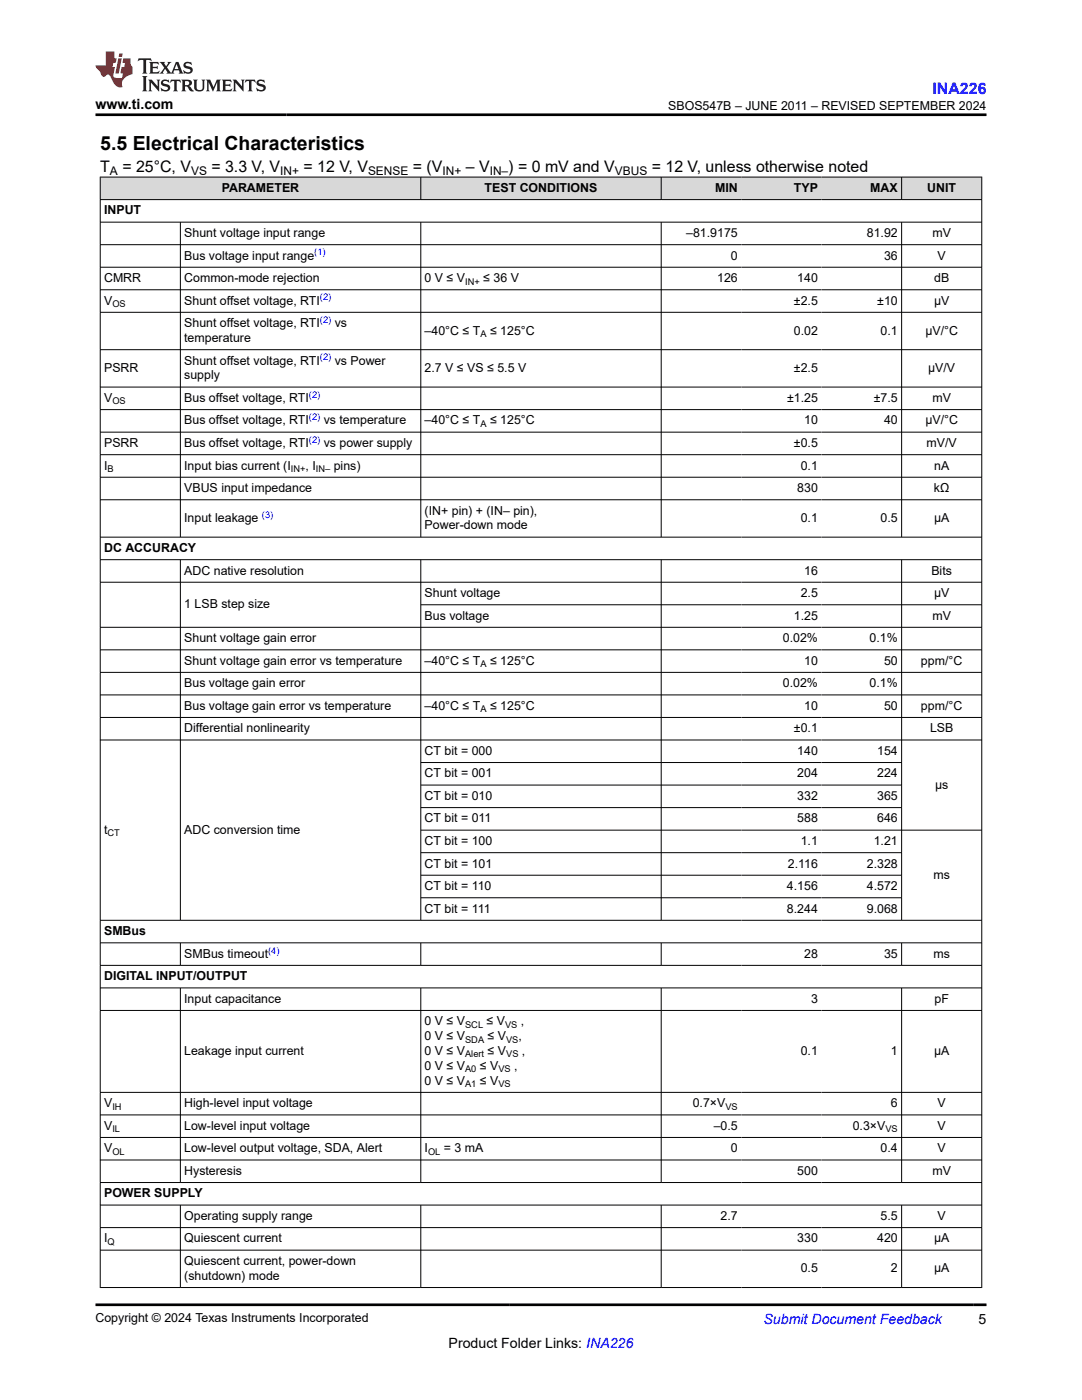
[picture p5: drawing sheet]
<svg xmlns="http://www.w3.org/2000/svg" width="216mm" height="279mm" viewBox="0 0 216 279" stroke-linecap="round" stroke-linejoin="round" font-family="sans-serif">
<defs><g id="words">
<text font-size="3.9" x="20" y="29.9">5.5 Electrical Characteristics</text>
<text font-size="3.2" fill="#00f" x="186.1" y="18.7">INA226</text>
<g font-size="3.2">
<text x="20" y="34.3">T</text>
<text x="24.4" y="34.3">= 25°C, V</text>
<text x="42.2" y="34.3">= 3.3 V, V</text>
<text x="60.6" y="34.3">= 12 V, V</text>
<text x="82.4" y="34.3">= (V</text>
<text x="93" y="34.3">– V</text>
<text x="101.4" y="34.3">) = 0 mV and V</text>
<text x="130.1" y="34.3">= 12 V, unless otherwise noted</text>
</g>
<g font-size="2.8">
<text x="19.1" y="21.8">www.ti.com</text>
<text x="89.5" y="269">Product Folder Links: INA226</text>
<text x="195.3" y="264.2">5</text>
</g>
<text font-size="2.8" fill="#00f" x="152.4" y="264.2">Submit Document Feedback</text>
<g font-size="2.5">
<text x="133.3" y="21.9">SBOS547B – JUNE 2011 – REVISED SEPTEMBER 2024</text>
<text x="44.3" y="38.3">PARAMETER</text>
<text x="96.7" y="38.3">TEST CONDITIONS</text>
<text x="142.7" y="38.3">MIN</text>
<text x="158.4" y="38.3">TYP</text>
<text x="173.7" y="38.3">MAX</text>
<text x="185" y="38.3">UNIT</text>
<text x="20.8" y="42.8">INPUT</text>
<text x="36.8" y="47.3">Shunt voltage input range</text>
<text x="136.9" y="47.3">–81.9175</text>
<text x="173" y="47.3">81.92</text>
<text x="186.1" y="47.3">mV</text>
<text x="36.8" y="51.8">Bus voltage input range</text>
<text x="145.8" y="51.8">0</text>
<text x="176.4" y="51.8">36</text>
<text x="187.1" y="51.8">V</text>
<text x="20.8" y="56.3">CMRR</text>
<text x="36.8" y="56.3">Common-mode rejection</text>
<text x="84.7" y="56.3">0 V ≤ V</text>
<text x="96.4" y="56.3">≤ 36 V</text>
<text x="143.1" y="56.3">126</text>
<text x="159.1" y="56.3">140</text>
<text x="186.4" y="56.3">dB</text>
<text x="20.8" y="60.8">V</text>
<text x="36.8" y="60.8">Shunt offset voltage, RTI</text>
<text x="36.8" y="65.3">Shunt offset voltage, RTI</text>
<text x="66.8" y="65.3">vs</text>
<text x="158.4" y="60.8">±2.5</text>
<text x="175" y="60.8">±10</text>
<text x="186.4" y="60.8">μV</text>
<text x="36.8" y="68.3">temperature</text>
<text x="84.7" y="66.8">–40°C ≤ T</text>
<text x="97.8" y="66.8">≤ 125°C</text>
<text x="158.4" y="66.8">0.02</text>
<text x="175.7" y="66.8">0.1</text>
<text x="184.6" y="66.8">μV/°C</text>
<text x="20.8" y="74.2">PSRR</text>
<text x="36.8" y="75.7">supply</text>
<text x="36.8" y="72.7">Shunt offset voltage, RTI</text>
<text x="66.8" y="72.7">vs Power</text>
<text x="84.7" y="74.2">2.7 V ≤ VS ≤ 5.5 V</text>
<text x="158.4" y="74.2">±2.5</text>
<text x="185.2" y="74.2">μV/V</text>
<text x="20.8" y="80.2">V</text>
<text x="36.8" y="80.2">Bus offset voltage, RTI</text>
<text x="157.1" y="80.2">±1.25</text>
<text x="174.4" y="80.2">±7.5</text>
<text x="186.1" y="80.2">mV</text>
<text x="20.8" y="89.2">PSRR</text>
<text x="36.8" y="84.7">Bus offset voltage, RTI</text>
<text x="36.8" y="89.2">Bus offset voltage, RTI</text>
<text x="64.6" y="84.7">vs temperature</text>
<text x="64.6" y="89.2">vs power supply</text>
<text x="84.7" y="84.7">–40°C ≤ T</text>
<text x="97.8" y="84.7">≤ 125°C</text>
<text x="158.4" y="89.2">±0.5</text>
<text x="160.5" y="84.7">10</text>
<text x="176.4" y="84.7">40</text>
<text x="184.6" y="84.7">μV/°C</text>
<text x="184.9" y="89.2">mV/V</text>
<text x="20.8" y="93.7">I</text>
<text x="36.8" y="93.7">Input bias current (I</text>
<text x="61" y="93.7">, I</text>
<text x="66.6" y="93.7">pins)</text>
<text x="159.8" y="93.7">0.1</text>
<text x="186.4" y="93.7">nA</text>
<text x="36.8" y="98.2">VBUS input impedance</text>
<text x="159.1" y="98.2">830</text>
<text x="186.4" y="98.2">kΩ</text>
<text x="36.8" y="104.2">Input leakage</text>
<text x="84.7" y="102.7">(IN+ pin) + (IN– pin),</text>
<text x="84.7" y="105.7">Power-down mode</text>
<text x="159.8" y="104.2">0.1</text>
<text x="175.7" y="104.2">0.5</text>
<text x="186.4" y="104.2">μA</text>
<text x="20.8" y="110.2">DC ACCURACY</text>
<text x="36.8" y="114.7">ADC native resolution</text>
<text x="84.7" y="119.2">Shunt voltage</text>
<text x="159.8" y="119.2">2.5</text>
<text x="160.5" y="114.7">16</text>
<text x="185.8" y="114.7">Bits</text>
<text x="186.4" y="119.2">μV</text>
<text x="36.8" y="121.4">1 LSB step size</text>
<text x="84.7" y="123.7">Bus voltage</text>
<text x="158.4" y="123.7">1.25</text>
<text x="186.1" y="123.7">mV</text>
<text x="36.8" y="128.2">Shunt voltage gain error</text>
<text x="156.2" y="128.2">0.02%</text>
<text x="173.5" y="128.2">0.1%</text>
<text x="36.8" y="132.7">Shunt voltage gain error vs temperature</text>
<text x="36.8" y="137.1">Bus voltage gain error</text>
<text x="84.7" y="132.7">–40°C ≤ T</text>
<text x="97.8" y="132.7">≤ 125°C</text>
<text x="156.2" y="137.1">0.02%</text>
<text x="160.5" y="132.7">10</text>
<text x="173.5" y="137.1">0.1%</text>
<text x="176.4" y="132.7">50</text>
<text x="183.8" y="132.7">ppm/°C</text>
<text x="36.8" y="141.6">Bus voltage gain error vs temperature</text>
<text x="84.7" y="141.6">–40°C ≤ T</text>
<text x="97.8" y="141.6">≤ 125°C</text>
<text x="160.5" y="141.6">10</text>
<text x="176.4" y="141.6">50</text>
<text x="183.8" y="141.6">ppm/°C</text>
<text x="36.8" y="146.1">Differential nonlinearity</text>
<text x="158.4" y="146.1">±0.1</text>
<text x="185.6" y="146.1">LSB</text>
<text x="84.7" y="150.6">CT bit = 000</text>
<text x="84.7" y="155.1">CT bit = 001</text>
<text x="159.1" y="150.6">140</text>
<text x="159.1" y="155.1">204</text>
<text x="175" y="150.6">154</text>
<text x="175" y="155.1">224</text>
<text x="84.7" y="159.6">CT bit = 010</text>
<text x="159.1" y="159.6">332</text>
<text x="175" y="159.6">365</text>
<text x="186.6" y="157.4">μs</text>
<text x="20.8" y="166.4">t</text>
<text x="36.8" y="166.4">ADC conversion time</text>
<text x="84.7" y="164.1">CT bit = 011</text>
<text x="159.1" y="164.1">588</text>
<text x="175" y="164.1">646</text>
<text x="84.7" y="168.6">CT bit = 100</text>
<text x="84.7" y="173.1">CT bit = 101</text>
<text x="157.2" y="173.1">2.116</text>
<text x="159.8" y="168.6">1.1</text>
<text x="173" y="173.1">2.328</text>
<text x="174.3" y="168.6">1.21</text>
<text x="84.7" y="177.6">CT bit = 110</text>
<text x="157" y="177.6">4.156</text>
<text x="173" y="177.6">4.572</text>
<text x="186.3" y="175.4">ms</text>
<text x="84.7" y="182.1">CT bit = 111</text>
<text x="157" y="182.1">8.244</text>
<text x="173" y="182.1">9.068</text>
<text x="20.8" y="186.6">SMBus</text>
<text x="36.8" y="191.1">SMBus timeout</text>
<text x="160.5" y="191.1">28</text>
<text x="176.4" y="191.1">35</text>
<text x="186.3" y="191.1">ms</text>
<text x="20.8" y="195.6">DIGITAL INPUT/OUTPUT</text>
<text x="36.8" y="200.1">Input capacitance</text>
<text x="161.8" y="200.1">3</text>
<text x="186.5" y="200.1">pF</text>
<text x="84.7" y="207.6">0 V ≤ V</text>
<text x="84.7" y="204.6">0 V ≤ V</text>
<text x="97.1" y="204.6">≤ V</text>
<text x="97.3" y="207.6">≤ V</text>
<text x="103.5" y="207.6">,</text>
<text x="103.9" y="204.6">,</text>
<text x="36.8" y="210.5">Leakage input current</text>
<text x="84.7" y="213.5">0 V ≤ V</text>
<text x="84.7" y="210.5">0 V ≤ V</text>
<text x="95.8" y="213.5">≤ V</text>
<text x="97.3" y="210.5">≤ V</text>
<text x="102.6" y="213.5">,</text>
<text x="104.2" y="210.5">,</text>
<text x="159.8" y="210.5">0.1</text>
<text x="177.8" y="210.5">1</text>
<text x="186.4" y="210.5">μA</text>
<text x="20.8" y="221">V</text>
<text x="36.8" y="221">High-level input voltage</text>
<text x="84.7" y="216.5">0 V ≤ V</text>
<text x="95.8" y="216.5">≤ V</text>
<text x="138.2" y="221">0.7×V</text>
<text x="177.8" y="221">6</text>
<text x="187.1" y="221">V</text>
<text x="20.8" y="225.5">V</text>
<text x="36.8" y="225.5">Low-level input voltage</text>
<text x="142.4" y="225.5">–0.5</text>
<text x="170.1" y="225.5">0.3×V</text>
<text x="187.1" y="225.5">V</text>
<text x="20.8" y="230">V</text>
<text x="36.8" y="230">Low-level output voltage, SDA, Alert</text>
<text x="84.7" y="230">I</text>
<text x="88.6" y="230">= 3 mA</text>
<text x="145.8" y="230">0</text>
<text x="175.7" y="230">0.4</text>
<text x="187.1" y="230">V</text>
<text x="20.8" y="239">POWER SUPPLY</text>
<text x="36.8" y="234.5">Hysteresis</text>
<text x="159.1" y="234.5">500</text>
<text x="186.1" y="234.5">mV</text>
<text x="36.8" y="243.5">Operating supply range</text>
<text x="143.8" y="243.5">2.7</text>
<text x="175.7" y="243.5">5.5</text>
<text x="187.1" y="243.5">V</text>
<text x="20.8" y="248">I</text>
<text x="36.8" y="248">Quiescent current</text>
<text x="159.1" y="248">330</text>
<text x="175" y="248">420</text>
<text x="186.4" y="248">μA</text>
<text x="36.8" y="252.5">Quiescent current, power-down</text>
<text x="36.8" y="255.4">(shutdown) mode</text>
<text x="159.8" y="253.9">0.5</text>
<text x="177.8" y="253.9">2</text>
<text x="186.4" y="253.9">μA</text>
<text x="19.1" y="263.9">Copyright © 2024 Texas Instruments Incorporated</text>
</g>
<g font-size="2.4">
<text x="21.9" y="34.9">A</text>
<text x="38.1" y="34.9">VS</text>
<text x="55.9" y="34.9">IN+</text>
<text x="73.4" y="34.9">SENSE</text>
<text x="88.3" y="34.9">IN+</text>
<text x="97.7" y="34.9">IN–</text>
<text x="122.7" y="34.9">VBUS</text>
</g>
<g font-size="1.9" fill="#00f">
<text x="62.7" y="51">(1)</text>
<text x="63.8" y="60">(2)</text>
<text x="63.8" y="64.5">(2)</text>
<text x="63.8" y="71.9">(2)</text>
<text x="61.6" y="79.4">(2)</text>
<text x="61.6" y="83.9">(2)</text>
<text x="61.6" y="88.4">(2)</text>
<text x="52.3" y="103.4">(3)</text>
<text x="53.5" y="190.3">(4)</text>
</g>
<g font-size="1.9">
<text x="92.8" y="56.8">IN+</text>
<text x="22.4" y="61.3">OS</text>
<text x="95.9" y="67.3">A</text>
<text x="22.4" y="80.7">OS</text>
<text x="95.9" y="85.2">A</text>
<text x="21.5" y="94.2">B</text>
<text x="58" y="94.2">IN+</text>
<text x="63" y="94.2">IN–</text>
<text x="95.9" y="133.1">A</text>
<text x="95.9" y="142.1">A</text>
<text x="21.5" y="166.9">CT</text>
<text x="92.8" y="205.1">SCL</text>
<text x="92.8" y="208.1">SDA</text>
<text x="100.8" y="205.1">VS</text>
<text x="101" y="208.1">VS</text>
<text x="92.8" y="211">Alert</text>
<text x="92.8" y="214">A0</text>
<text x="99.5" y="214">VS</text>
<text x="101" y="211">VS</text>
<text x="22.4" y="221.5">IH</text>
<text x="92.8" y="217">A1</text>
<text x="99.5" y="217">VS</text>
<text x="144.8" y="221.5">VS</text>
<text x="22.4" y="226">IL</text>
<text x="176.7" y="226">VS</text>
<text x="22.4" y="230.5">OL</text>
<text x="85.4" y="230.5">OL</text>
<text x="21.5" y="248.4">Q</text>
</g>
</g></defs>
<g fill="#d8d8d8">
<path d="M20 35.3h175.9v4.5h-175.9z" fill-rule="evenodd"/>
<path d="M20.1 35.4h63.8v4.4h-63.8z" fill-rule="evenodd"/>
<path d="M84 35.4h47.9v4.4h-47.9z" fill-rule="evenodd"/>
<path d="M132 35.4h15.9v4.4h-15.9z" fill-rule="evenodd"/>
<path d="M147.9 35.4h16v4.4h-16z" fill-rule="evenodd"/>
<path d="M163.9 35.4h15.9v4.4h-15.9z" fill-rule="evenodd"/>
<path d="M180 35.4h15.8v4.4h-15.8z" fill-rule="evenodd"/>
</g>
<g fill="none" stroke="#000" stroke-width=".2">
<path d="M19.9 35.3h176.1M19.9 39.8h176.1M20 35.3v221.7M84 35.3v4.6M131.9 35.3v4.6M179.9 35.3v4.6M195.9 35.3v221.7M19.9 44.3h176.1M19.9 48.8h176.1M19.9 53.3h176.1M19.9 57.8h176.1M36 44.3v63"/>
<path d="M84 44.3v63M131.9 44.3v63M179.9 44.3v63M19.9 62.3h176.1M19.9 69.8h176.1M19.9 77.2h176.1M19.9 81.7h176.1M19.9 86.2h176.1M19.9 90.7h176.1M19.9 95.2h176.1M19.9 99.7h176.1M19.9 107.2h176.1"/>
<path d="M19.9 111.7h176.1M19.9 116.2h176.1M36 111.7v72M84 111.7v72M131.9 111.7v72M179.9 111.7v72M19.9 125.2h176.1M19.9 129.7h176.1M19.9 134.2h176.1M19.9 138.7h176.1M84 120.7h112M19.9 143.2h176.1"/>
<path d="M19.9 147.7h176.1M84 152.2h96M84 156.7h96M84 165.7h112M84 161.2h96M84 170.2h96M84 174.7h96M84 179.2h96M19.9 183.7h176.1M19.9 188.2h176.1M19.9 192.7h176.1M19.9 197.2h176.1"/>
<path d="M36 188.2v4.5M36 197.2v38.9M84 188.2v4.5M84 197.2v38.9M131.9 188.2v4.5M131.9 197.2v38.9M179.9 188.2v4.5M179.9 197.2v38.9M19.9 201.7h176.1M19.9 218h176.1M19.9 222.5h176.1M19.9 227h176.1"/>
<path d="M19.9 231.5h176.1M19.9 236h176.1M19.9 240.5h176.1M19.9 245h176.1M19.9 249.5h176.1M19.9 257h176.1M36 240.5v16.5M84 240.5v16.5M131.9 240.5v16.5M179.9 240.5v16.5"/>
</g>
<path d="M27.7 11.6l-.2 .6 .5-.2h.6v.1v2.2l-.2 .4h1l-.2-.4v-2.2v-.1h.5l.5 .2-.1-.6zM29.8 12.4l.2 .3v1.6l-.2 .4h1.9l.1-.6a1.08 1.08 0 0 1-1.3 .2v-.7h.6l.4 .2v-.7l-.4 .2h-.6v-.5l.2-.2a1 1 0 0 1 1 .3l-.1-.5zM31.8 12.4l1 1.1-1 1.2h.9l-.2-.2 .4-.8 .5 .8-.2 .2h1.6l-.2-.2 .1-.5h1l.1 .5-.1 .2h.9l-.2-.4-.8-1.9h-.5l-1 2.1-.8-1.1 .9-1h-.8l.2 .2-.5 .6-.3-.6 .1-.2zM35.2 12.8l.4 1h-.8zM36.8 12.5a.65 .65 0 0 0-.2 .7 .65 .65 0 0 0 .6 .5l.7 .1 .1 .3a.79 .79 0 0 1-.7 .4 .79 .79 0 0 1-.7-.5l.1 .7 .2-.1a.93 .93 0 0 0 1.1 0 .93 .93 0 0 0 .4-.9 1.46 1.46 0 0 0-1.2-.6l-.1-.3a1.09 1.09 0 0 1 1.2 .2l-.2-.6-.1 .1-.6-.2zM28.4 15.2l.2 .4v2.2l-.2 .4h1l-.2-.4v-2.2l.2-.4zM29.6 15.9l.2 .4v1.5l-.2 .4h.8l-.3-.4v-1.3l1.7 1.8v-2l.2-.4h-.8l.2 .2 .1 1.1-1.2-1.3zM32.3 16a.65 .65 0 0 0-.2 .8 .65 .65 0 0 0 .7 .4l.6 .2 .1 .2a.79 .79 0 0 1-.7 .4 .79 .79 0 0 1-.7-.5l.1 .7 .2-.1a.93 .93 0 0 0 1.1 .1 .93 .93 0 0 0 .4-1 1.46 1.46 0 0 0-1.2-.5l-.1-.4a1.09 1.09 0 0 1 1.2 .2l-.2-.6-.1 .1-.6-.1zM34.1 15.9l-.1 .6a.63 .63 0 0 1 .7-.3l.1 1.6-.3 .4h1l-.2-.4v-1.6a.66 .66 0 0 1 .8 .3l-.1-.6zM36.2 15.9l.2 .4v1.5l-.2 .4h.9l-.2-.2v-.7h.5l.1 .2a.79 .79 0 0 0 1.2 .6l-1-.9a.61 .61 0 0 0 .6-.6 .61 .61 0 0 0-.5-.7zM36.9 16.2h.2a.47 .47 0 0 1 .5 .1 .47 .47 0 0 1 .1 .5l-.2 .1-.6 .1zM38.5 15.9l.2 .2a2.27 2.27 0 0 0 .4 2 1.04 1.04 0 0 0 1.7-.7v-1.3l.2-.2h-.8l.2 .4v1.1a.6 .6 0 0 1-.6 .6 .6 .6 0 0 1-.6-.6v-1.1l.3-.4zM41.1 15.9l.2 .4v1.5l-.2 .4h.7l-.2-.4v-1.4l.9 1.9 .8-1.9v1.4l-.2 .4h1l-.3-.4v-1.5l.3-.4h-.8l-.7 1.5-.7-1.5zM44.3 15.9l.2 .4v1.5l-.2 .4h1.9l.1-.6a1.09 1.09 0 0 1-1.3 .2v-.7h.6l.4 .2v-.6l-.4 .2h-.6v-.6l.2-.1a1.01 1.01 0 0 1 1 .3l-.1-.6zM46.4 15.9l.3 .4v1.5l-.3 .4h.8l-.2-.4v-1.3l1.6 1.8v-2l.2-.4h-.7l.2 .2v1.1l-1.2-1.3zM49 15.9l-.1 .6a.63 .63 0 0 1 .8-.3v1.6l-.3 .4h1l-.2-.4v-1.6a.66 .66 0 0 1 .8 .3l-.1-.6zM51.4 16a.65 .65 0 0 0-.2 .8 .65 .65 0 0 0 .6 .4l.6 .2 .2 .2a.79 .79 0 0 1-.8 .4 .79 .79 0 0 1-.6-.5l.1 .7 .2-.1a.93 .93 0 0 0 1 .1 .93 .93 0 0 0 .5-1 1.46 1.46 0 0 0-1.3-.5l-.1-.4a1.09 1.09 0 0 1 1.3 .2l-.2-.6-.2 .1-.5-.1z" fill="#231f20"/>
<path d="M21.1 10.3v2.7h-2v.4l.9 1a.95 .95 0 0 0 .9 .9 .59 .59 0 0 1 .6-.4 .59 .59 0 0 1 .5 .3l.4 .8a1.59 1.59 0 0 0 2.1 1.4 1.61 1.61 0 0 1 1-2.3l1-.3-.1-1.5a1.59 1.59 0 0 1-.4-1.7h-1.4l-.2 .9h.5l-.1 .9h-.5l-.2 .9v.3l.4 .1-.2 .9h-.6a.73 .73 0 0 1-1.1-.7l.3-1.5h-.5l.2-.9h.5l.2-.9h-.5v-1.3zM23.6 11.6l-.6 3.1h.7l.6-3.1zM23.8 10.7l-.1 .6h.7l.1-.6z" fill="#ed1c24"/>
<path d="M19.1 22.9h177.8M19.1 260.4h177.8" fill="none" stroke="#000" stroke-width=".53"/>
<use href="#words"/>
</svg>
